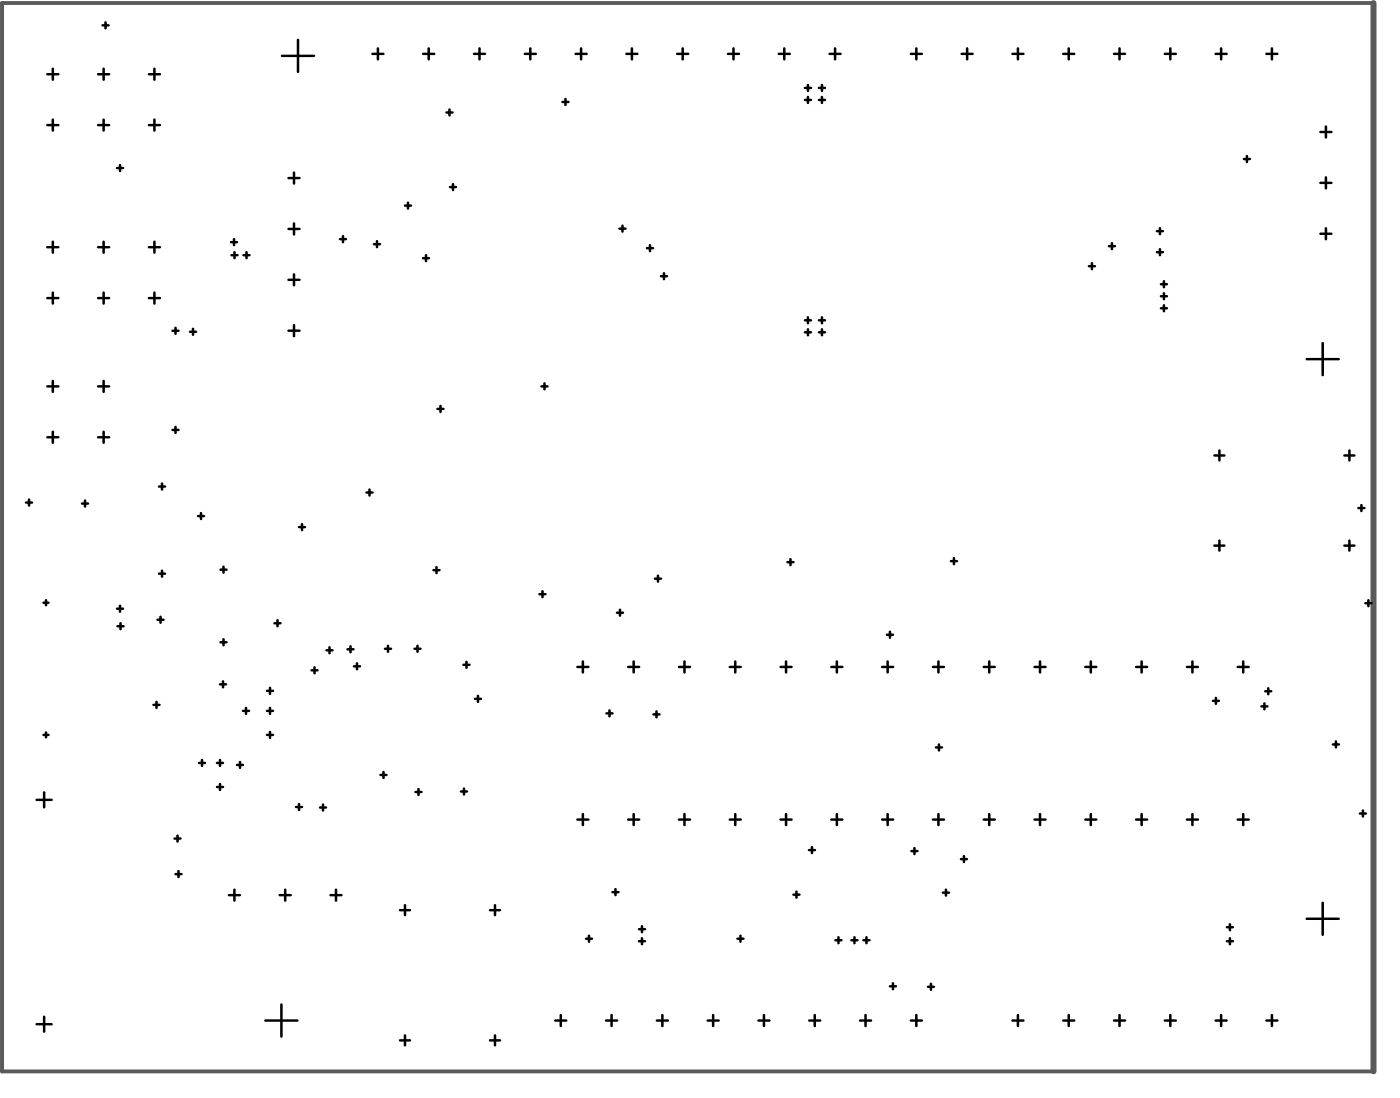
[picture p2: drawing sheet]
<svg xmlns="http://www.w3.org/2000/svg" width="233mm" height="183mm" viewBox="0 0 233 183" stroke-linecap="round" stroke-linejoin="round" font-family="sans-serif">
<path d="M228.8 .5h-228.5v177.8h228.5" fill="none" stroke="#5a5a5a" stroke-width=".65"/>
<path d="M228.8 .5v177.8" fill="none" stroke="#5a5a5a" stroke-width=".98"/>
<g fill="none" stroke="#000" stroke-width=".41">
<path d="M7.9 12.4h1.8M8.8 11.4v1.9M8.8 19.9v1.8M16.3 12.4h1.9M17.1 4.2h1M17.3 11.4v1.9M17.3 19.9v1.8M17.6 3.7v1M24.8 12.4h1.8M25.7 11.4v1.9M25.7 19.9v1.8M47 9.3h5.3"/>
<path d="M49.6 6.6v5.4M62 9h1.9M62.9 8v1.9M70.5 9h1.8M71.4 8v1.9M74.4 18.7h1M74.9 18.2v1M79 9h1.8M79.9 8v1.9M87.4 9h1.8M88.3 8v1.9M93.7 17h1"/>
<path d="M94.2 16.5v1M95.9 9h1.8M96.8 8v1.9M104.3 9h1.9M105.2 8v1.9M112.8 9h1.8M113.7 8v1.9M121.3 9h1.8M122.2 8v1.9M129.7 9h1.8M130.6 8v1.9M134.1 14.6h1"/>
<path d="M134.1 16.6h1M134.6 14.1v1M134.6 16.1v1M136.4 14.6h1M136.4 16.6h1M136.9 14.1v1M136.9 16.1v1M138.2 9h1.8M139.1 8v1.9M151.7 9h1.8M152.6 8v1.9M160.2 9h1.8"/>
<path d="M161.1 8v1.9M168.6 9h1.9M169.5 8v1.9M177.1 9h1.8M178 8v1.9M185.6 9h1.8M186.5 8v1.9M194 9h1.8M194.9 8v1.9M202.5 9h1.8M203.4 8v1.9M210.9 9h1.9"/>
<path d="M211.9 8v1.9M7.9 20.8h1.8M16.3 20.8h1.9M19.5 28h1M20 27.5v1M24.8 20.8h1.8M39 39.8v1M48.1 29.6h1.8M48.1 38.1h1.8M49 28.7v1.9M49 37.2v1.8M56.6 39.8h1"/>
<path d="M57.1 39.3v1M67.5 34.2h1M68 33.7v1M75 31.1h1M75.5 30.6v1M103.2 38.1h1M103.7 37.6v1M192.7 38.5h1M193.2 38v1M207.2 26.5h1M207.7 26v1M219.9 38.9h1.9"/>
<path d="M219.9 22h1.9M219.9 30.4h1.9M220.8 21.1v1.8M220.8 29.5v1.9M220.8 38v1.8M7.9 41.1h1.8M7.9 49.6h1.8M8.8 40.2v1.9M8.8 48.7v1.8M16.3 41.1h1.9M16.3 49.6h1.9M17.3 40.2v1.9"/>
<path d="M17.3 48.7v1.8M24.8 41.1h1.8M24.8 49.6h1.8M25.7 40.2v1.9M25.7 48.7v1.8M28.7 55.1h1M29.2 54.6v1M31.6 55.2h1M32.1 54.7v1M38.5 40.3h1M38.6 42.5h1M39.1 42v1"/>
<path d="M40.6 42.5h1M41.1 42v1M48.1 55h1.8M48.1 46.6h1.8M49 45.7v1.8M49 54.1v1.9M62.3 40.6h1M62.8 40.1v1M70.5 43h1M71 42.5v1M107.8 41.3h1M108.3 40.8v1"/>
<path d="M110.1 46h1M110.6 45.5v1M134.1 55.3h1M134.1 53.3h1M134.6 52.8v1M134.6 54.8v1M136.4 55.3h1M136.4 53.3h1M136.9 52.8v1M136.9 54.8v1M181.4 44.3h1M181.9 43.8v1"/>
<path d="M184.7 41h1M185.2 40.5v1M192.7 42h1M193.2 41.5v1M193.4 49.3h1M193.4 51.3h1M193.4 47.3h1M193.9 46.8v1M193.9 48.8v1M193.9 50.8v1M217.6 59.8h5.4M220.3 57.1v5.3"/>
<path d="M7.9 64.3h1.8M7.9 72.8h1.8M8.8 63.4v1.8M8.8 71.9v1.8M16.3 64.3h1.9M16.3 72.8h1.9M17.3 63.4v1.8M17.3 71.9v1.8M28.7 71.6h1M29.2 71.1v1M72.9 68.1h1M73.4 67.6v1"/>
<path d="M90.2 64.3h1M90.7 63.8v1M202.3 75.8h1.6M203.1 75v1.6M223.9 75.8h1.7M224.8 75v1.6M4.3 83.6h1M4.8 83.1v1M7.7 99.9v.8M13.7 83.8h1M14.2 83.3v1M26.5 81h1"/>
<path d="M26.5 95.5h1M27 80.5v1M27 95v1M33 85.9h1M33.5 85.4v1M36.7 94.8h1M37.2 94.3v1M49.8 87.7h1M50.3 87.2v1M61 82h1M61.5 81.5v1M72.2 94.9h1"/>
<path d="M72.7 94.4v1M89.9 98.9h1M90.4 98.4v1M109.1 96.3h1M109.6 95.8v1M131.2 93.6h1M131.7 93.1v1M158.4 93.4h1M158.9 92.9v1M202.3 90.8h1.6M203.1 90v1.6M223.9 90.8h1.7"/>
<path d="M224.8 90v1.6M226.3 84.6h1M226.8 84.1v1M227.9 99.9v1M7.2 100.3h.9M19.5 101.3h1M19.6 104.2h1M20 100.8v1M20.1 103.7v1M25.6 117.3h1M26.1 116.8v1M26.2 103.1h1"/>
<path d="M26.7 102.6v1M36.6 113.9h1M36.7 106.9h1M37.1 113.4v1M37.2 106.4v1M40.5 118.3h1M41 117.8v1M44.5 118.3h1M44.5 115h1M45 114.5v1M45 117.8v1M45.7 103.7h1"/>
<path d="M46.2 103.2v1M51.9 111.6h1M52.4 111.1v1M54.4 108.2h1M54.9 107.7v1M57.9 108.1h1M58.4 107.6v1M59 110.9h1M59.5 110.4v1M64.1 108h1M64.6 107.5v1M69 108h1"/>
<path d="M69.5 107.5v1M77.2 110.6h1M77.7 110.1v1M79.1 116.3h1M79.6 115.8v1M96.2 111h1.8M97.1 110.1v1.8M101 118.7h1M101.5 118.2v1M102.8 102h1M103.3 101.5v1M104.6 111h1.9"/>
<path d="M105.5 110.1v1.8M108.8 118.9h1M109.3 118.4v1M113.1 111h1.8M114 110.1v1.8M121.6 111h1.8M122.5 110.1v1.8M130 111h1.8M130.9 110.1v1.8M138.5 111h1.8M139.4 110.1v1.8M146.9 111h1.9"/>
<path d="M147.7 105.6h1M147.8 110.1v1.8M148.2 105.1v1M155.4 111h1.8M156.3 110.1v1.8M163.9 111h1.8M164.8 110.1v1.8M172.3 111h1.8M173.2 110.1v1.8M180.8 111h1.8M181.7 110.1v1.8M189.2 111h1.9"/>
<path d="M190.2 110.1v1.8M197.7 111h1.8M198.6 110.1v1.8M202 116.6h1M202.5 116.1v1M206.2 111h1.8M207.1 110.1v1.8M210.1 117.6h1M210.6 117.1v1M210.7 115h1M211.2 114.5v1M227.4 100.4h1"/>
<path d="M6.1 133.1h2.5M7.2 122.3h.9M7.3 131.9v2.5M7.7 121.9v.8M29.1 139.6h1M29.6 139.1v1M33.1 127h1M33.6 126.5v1M36.1 127h1M36.1 131h1M36.6 126.5v1M36.6 130.5v1"/>
<path d="M39.5 127.3h1M40 126.8v1M44.5 122.3h1M45 121.8v1M49.3 134.3h1M49.8 133.8v1M53.3 134.4h1M53.8 133.9v1M63.4 129h1M63.9 128.5v1M69.2 131.8h1M69.7 131.3v1"/>
<path d="M76.8 131.7h1M77.3 131.2v1M96.2 136.4h1.8M97.1 135.5v1.8M104.6 136.4h1.9M105.5 135.5v1.8M113.1 136.4h1.8M114 135.5v1.8M121.6 136.4h1.8M122.5 135.5v1.8M130 136.4h1.8M130.9 135.5v1.8"/>
<path d="M138.5 136.4h1.8M139.4 135.5v1.8M146.9 136.4h1.9M147.8 135.5v1.8M155.4 136.4h1.8M155.9 124.4h1M156.3 135.5v1.8M156.4 123.9v1M163.9 136.4h1.8M164.8 135.5v1.8M172.3 136.4h1.8M173.2 135.5v1.8"/>
<path d="M180.8 136.4h1.8M181.7 135.5v1.8M189.2 136.4h1.9M190.2 135.5v1.8M197.7 136.4h1.8M198.6 135.5v1.8M206.2 136.4h1.8M207.1 135.5v1.8M222 123.9h1M222.5 123.4v1M226.5 135.4h1M227 134.9v1"/>
<path d="M29.2 145.5h1M29.7 145v1M38.1 149h1.9M39 148.1v1.8M46.6 149h1.8M47.5 148.1v1.8M55 149h1.9M56 148.1v1.8M66.6 151.5h1.7M67.5 150.6v1.7M81.6 151.5h1.7M82.4 150.6v1.7"/>
<path d="M97.6 156.2h1M98.1 155.7v1M102 148.5h1M102.5 148v1M106.4 156.6h1M106.4 154.6h1M106.9 154.1v1M106.9 156.1v1M122.8 156.2h1M123.3 155.7v1M132.2 148.9h1M132.7 148.4v1"/>
<path d="M134.7 141.5h1M135.2 141v1M139.2 156.5h1M139.7 156v1M141.8 156.5h1M142.3 156v1M143.8 156.5h1M144.3 156v1M151.8 141.6h1M152.3 141.1v1M157.1 148.6h1M157.6 148.1v1"/>
<path d="M160.1 143h1M160.6 142.5v1M204.4 156.6h1M204.4 154.3h1M204.9 153.8v1M204.9 156.1v1M217.6 152.9h5.4M220.3 150.2v5.4M6.1 170.5h2.5M7.3 169.2v2.5M44.2 169.8h5.3M46.9 167.2v5.3"/>
<path d="M66.6 173.1h1.7M67.5 172.3v1.7M81.6 173.1h1.7M82.4 172.3v1.7M92.5 169.8h1.8M93.4 168.9v1.9M100.9 169.8h1.9M101.9 168.9v1.9M109.4 169.8h1.8M110.3 168.9v1.9M117.9 169.8h1.8M118.8 168.9v1.9"/>
<path d="M126.3 169.8h1.9M127.2 168.9v1.9M134.8 169.8h1.8M135.7 168.9v1.9M143.3 169.8h1.8M144.2 168.9v1.9M148.2 164.1h1M148.7 163.6v1M151.7 169.8h1.8M152.6 168.9v1.9M154.6 164.2h1M155.1 163.7v1"/>
<path d="M168.6 169.8h1.9M169.5 168.9v1.9M177.1 169.8h1.8M178 168.9v1.9M185.6 169.8h1.8M186.5 168.9v1.9M194 169.8h1.8M194.9 168.9v1.9M202.5 169.8h1.8M203.4 168.9v1.9M210.9 169.8h1.9M211.9 168.9v1.9"/>
</g>
</svg>
